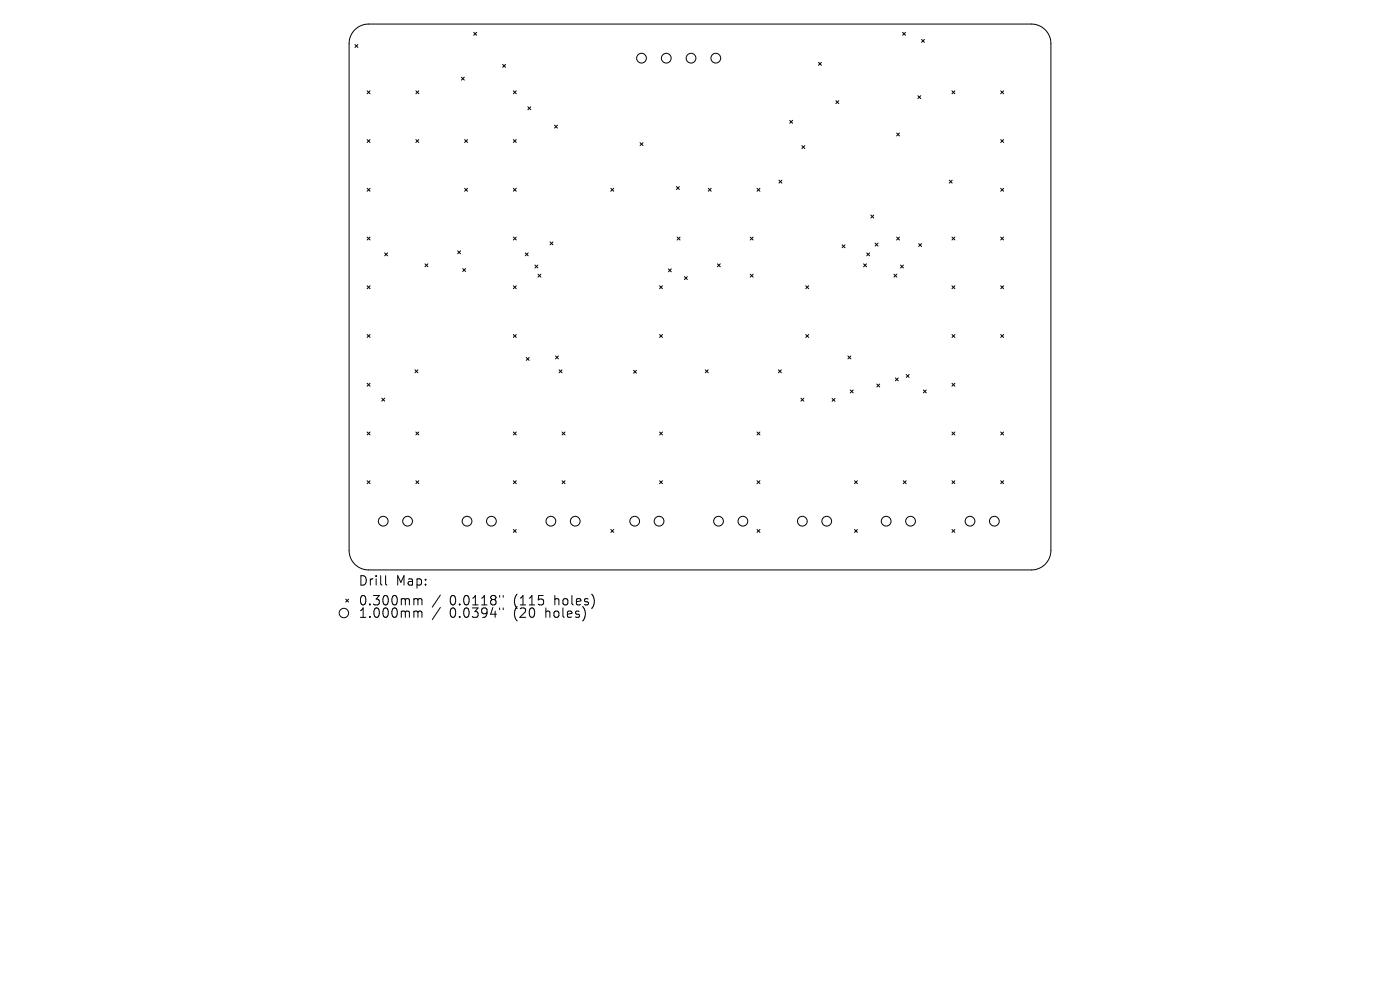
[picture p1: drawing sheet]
<svg xmlns="http://www.w3.org/2000/svg" width="297mm" height="210mm" viewBox="0 0 297 210" stroke-linecap="round" stroke-linejoin="round" font-family="sans-serif">
<defs><g id="words">
<g font-size="2.8">
<text x="76" y="124.5">Drill</text>
<text x="84" y="124.5">Map:</text>
<text x="76" y="128.7">0.300mm</text>
<text x="76" y="131.3">1.000mm</text>
<text x="95.4" y="128.7">0.0118&quot;</text>
<text x="95.4" y="131.3">0.0394&quot;</text>
<text x="109.1" y="128.7">(115</text>
<text x="109.1" y="131.3">(20</text>
<text x="116" y="131.3">holes)</text>
<text x="117.9" y="128.7">holes)</text>
</g>
</g></defs>
<g fill="none" stroke="#000" stroke-width=".21">
<path d="M75.3 6.3a4.1 4.1 0 0 1 2.9-1.2h140.6a4.1 4.1 0 0 1 4.1 4.1v107.6a4.1 4.1 0 0 1-4.1 4.1h-140.6a4.1 4.1 0 0 1-4.1-4.1v-107.6a4.1 4.1 0 0 1 1.2-2.9zM75.3 9.4l.6 .7M75.9 9.4l-.6 .7M77.9 19.3l.6 .6M78.5 19.3l-.6 .6M88.2 19.3l.6 .6M88.8 19.3l-.6 .6M97.9 16.4l.6 .6M98.5 16.4l-.6 .6M100.5 6.9l.6 .6M101.1 6.9l-.6 .6M106.6 13.7l.7 .6"/>
<path d="M107.3 13.7l-.7 .6M108.9 19.3l.6 .6M109.5 19.3l-.6 .6M173.6 13.2l.7 .7M174.3 13.2l-.7 .7M191.5 6.9l.6 .6M192.1 6.9l-.6 .6M195.5 8.4l.6 .6M196.1 8.4l-.6 .6M202 19.3l.6 .6M202.6 19.3l-.6 .6M212.3 19.3l.6 .6"/>
<path d="M212.9 19.3l-.6 .6M77.9 29.6l.6 .6M77.9 39.9l.6 .7M78.5 29.6l-.6 .6M78.5 39.9l-.6 .7M88.2 29.6l.6 .6M88.8 29.6l-.6 .6M98.6 29.6l.6 .6M98.6 39.9l.6 .7M99.2 29.6l-.6 .6M99.2 39.9l-.6 .7M108.9 39.9l.6 .7"/>
<path d="M108.9 29.6l.6 .6M109.5 29.6l-.6 .6M109.5 39.9l-.6 .7M112 22.7l.6 .6M112.6 22.7l-.6 .6M117.6 26.5l.7 .7M118.3 26.5l-.7 .7M129.6 39.9l.6 .7M130.2 39.9l-.6 .7M135.8 30.3l.6 .6M136.4 30.3l-.6 .6M143.5 39.6l.6 .6"/>
<path d="M144.1 39.6l-.6 .6M150.3 39.9l.6 .7M150.9 39.9l-.6 .7M160.6 39.9l.6 .7M161.2 39.9l-.6 .7M165.3 38.2l.6 .6M165.9 38.2l-.6 .6M167.5 25.5l.6 .6M168.1 25.5l-.6 .6M170.1 30.9l.6 .6M170.7 30.9l-.6 .6M177.3 21.4l.6 .6"/>
<path d="M177.9 21.4l-.6 .6M190.2 28.2l.6 .6M190.8 28.2l-.6 .6M194.7 20.3l.6 .6M195.3 20.3l-.6 .6M201.4 38.2l.6 .6M202 38.2l-.6 .6M212.3 29.6l.6 .6M212.3 39.9l.6 .7M212.9 29.6l-.6 .6M212.9 39.9l-.6 .7M77.9 50.3l.6 .6"/>
<path d="M78.5 50.3l-.6 .6M81.6 53.6l.6 .7M82.2 53.6l-.6 .7M90.2 56l.6 .6M90.8 56l-.6 .6M97.1 53.2l.6 .6M97.7 53.2l-.6 .6M98.2 57l.6 .6M98.8 57l-.6 .6M108.9 50.3l.6 .6M109.5 50.3l-.6 .6M111.4 53.6l.7 .7"/>
<path d="M112.1 53.6l-.7 .7M113.5 56.2l.6 .6M114.1 56.2l-.6 .6M114.1 58.2l.7 .6M114.8 58.2l-.7 .6M116.7 51.3l.6 .6M117.3 51.3l-.6 .6M141.8 57l.6 .7M142.4 57l-.6 .7M143.6 50.3l.7 .6M144.3 50.3l-.7 .6M145.2 58.7l.6 .6"/>
<path d="M145.8 58.7l-.6 .6M152.2 56l.6 .6M152.8 56l-.6 .6M159.2 50.3l.6 .6M159.2 58.2l.6 .6M159.8 50.3l-.6 .6M159.8 58.2l-.6 .6M178.6 51.9l.7 .7M179.3 51.9l-.7 .7M183.2 56l.6 .6M183.8 56l-.6 .6M183.9 53.6l.6 .7"/>
<path d="M184.5 53.6l-.6 .7M184.7 45.6l.7 .6M185.4 45.6l-.7 .6M185.6 51.6l.7 .6M186.3 51.6l-.7 .6M189.6 58.2l.7 .6M190.2 50.3l.6 .6M190.3 58.2l-.7 .6M190.8 50.3l-.6 .6M191 56.2l.7 .6M191.7 56.2l-.7 .6M194.9 51.7l.6 .6"/>
<path d="M195.5 51.7l-.6 .6M202 50.3l.6 .6M202.6 50.3l-.6 .6M212.3 50.3l.6 .6M212.9 50.3l-.6 .6M77.9 60.6l.6 .6M77.9 71l.6 .6M78.5 60.6l-.6 .6M78.5 71l-.6 .6M88 78.5l.7 .6M88.7 78.5l-.7 .6M108.9 60.6l.6 .6"/>
<path d="M108.9 71l.6 .6M109.5 71l-.6 .6M109.5 60.6l-.6 .6M111.6 75.8l.7 .7M112.3 75.8l-.7 .7M117.8 75.5l.7 .6M118.5 75.5l-.7 .6M118.6 78.5l.6 .6M119.2 78.5l-.6 .6M134.4 78.5l.6 .7M135 78.5l-.6 .7M139.9 60.6l.6 .6"/>
<path d="M139.9 71l.6 .6M140.5 60.6l-.6 .6M140.5 71l-.6 .6M149.6 78.5l.6 .6M150.2 78.5l-.6 .6M165.1 78.5l.7 .6M165.8 78.5l-.7 .6M170.9 60.6l.7 .6M170.9 71l.7 .6M171.6 60.6l-.7 .6M171.6 71l-.7 .6M179.9 75.5l.6 .6"/>
<path d="M180.5 75.5l-.6 .6M192.2 79.4l.7 .7M192.9 79.4l-.7 .7M202 60.6l.6 .6M202 71l.6 .6M202.6 60.6l-.6 .6M202.6 71l-.6 .6M212.3 60.6l.6 .6M212.3 71l.6 .6M212.9 60.6l-.6 .6M212.9 71l-.6 .6M77.9 81.3l.6 .6"/>
<path d="M77.9 91.6l.6 .7M78.5 81.3l-.6 .6M78.5 91.6l-.6 .7M81 84.5l.6 .6M81.6 84.5l-.6 .6M88.2 91.6l.6 .7M88.8 91.6l-.6 .7M108.9 91.6l.6 .7M109.5 91.6l-.6 .7M119.2 91.6l.7 .7M119.9 91.6l-.7 .7M139.9 91.6l.6 .7"/>
<path d="M140.5 91.6l-.6 .7M160.6 91.6l.6 .7M161.2 91.6l-.6 .7M169.9 84.5l.6 .6M170.5 84.5l-.6 .6M176.5 84.5l.6 .6M177.1 84.5l-.6 .6M180.4 82.7l.6 .6M181 82.7l-.6 .6M186 81.5l.6 .6M186.6 81.5l-.6 .6M189.9 80.2l.7 .6"/>
<path d="M190.6 80.2l-.7 .6M195.9 82.7l.6 .6M196.5 82.7l-.6 .6M202 81.3l.6 .6M202 91.6l.6 .7M202.6 81.3l-.6 .6M202.6 91.6l-.6 .7M212.3 91.6l.6 .7M212.9 91.6l-.6 .7M77.9 102l.6 .6M78.5 102l-.6 .6M88.2 102l.6 .6"/>
<path d="M88.8 102l-.6 .6M108.9 102l.6 .6M108.9 112.3l.6 .6M109.5 102l-.6 .6M109.5 112.3l-.6 .6M119.2 102l.7 .6M119.9 102l-.7 .6M129.6 112.3l.6 .6M130.2 112.3l-.6 .6M139.9 102l.6 .6M140.5 102l-.6 .6M160.6 112.3l.6 .6"/>
<path d="M160.6 102l.6 .6M161.2 102l-.6 .6M161.2 112.3l-.6 .6M181.3 102l.6 .6M181.3 112.3l.6 .6M181.9 102l-.6 .6M181.9 112.3l-.6 .6M191.6 102l.6 .6M192.2 102l-.6 .6M202 102l.6 .6M202 112.3l.6 .6M202.6 102l-.6 .6"/>
<path d="M202.6 112.3l-.6 .6M212.3 102l.6 .6M212.9 102l-.6 .6M73.3 127.1l.7 .6M74 127.1l-.7 .6M81.8 122.1v1.7l.3 .3M88.1 127l.5 .1 .1 .2M88.1 129.6h.3l.3 .3M88.7 127.3l.2-.3 .5 .1 .1 1.2M88.7 127.3v1M88.7 129.9v1.1M88.7 129.9l.2-.3 .5 .1 .1 1.3"/>
<path d="M93.4 126.2l-1.7 2.6M93.4 128.9l-1.7 2.5M106 126.3v.4M106 129v.3M106.8 126.3v.4M106.8 129v.3"/>
<circle cx="136.1" cy="12.3" r="1.03"/>
<circle cx="141.3" cy="12.3" r="1.03"/>
<circle cx="146.6" cy="12.3" r="1.03"/>
<circle cx="151.9" cy="12.3" r="1.03"/>
<circle cx="81.3" cy="110.6" r="1.03"/>
<circle cx="86.5" cy="110.6" r="1.03"/>
<circle cx="99.1" cy="110.6" r="1.03"/>
<circle cx="104.2" cy="110.6" r="1.03"/>
<circle cx="116.9" cy="110.6" r="1.03"/>
<circle cx="122" cy="110.6" r="1.03"/>
<circle cx="134.6" cy="110.6" r="1.03"/>
<circle cx="139.8" cy="110.6" r="1.03"/>
<circle cx="152.4" cy="110.6" r="1.03"/>
<circle cx="157.6" cy="110.6" r="1.03"/>
<circle cx="170.2" cy="110.6" r="1.03"/>
<circle cx="175.4" cy="110.6" r="1.03"/>
<circle cx="188" cy="110.6" r="1.03"/>
<circle cx="193.2" cy="110.6" r="1.03"/>
<circle cx="205.8" cy="110.6" r="1.03"/>
<circle cx="210.9" cy="110.6" r="1.03"/>
<circle cx="73" cy="130" r="1"/>
</g>
<use href="#words"/>
</svg>
